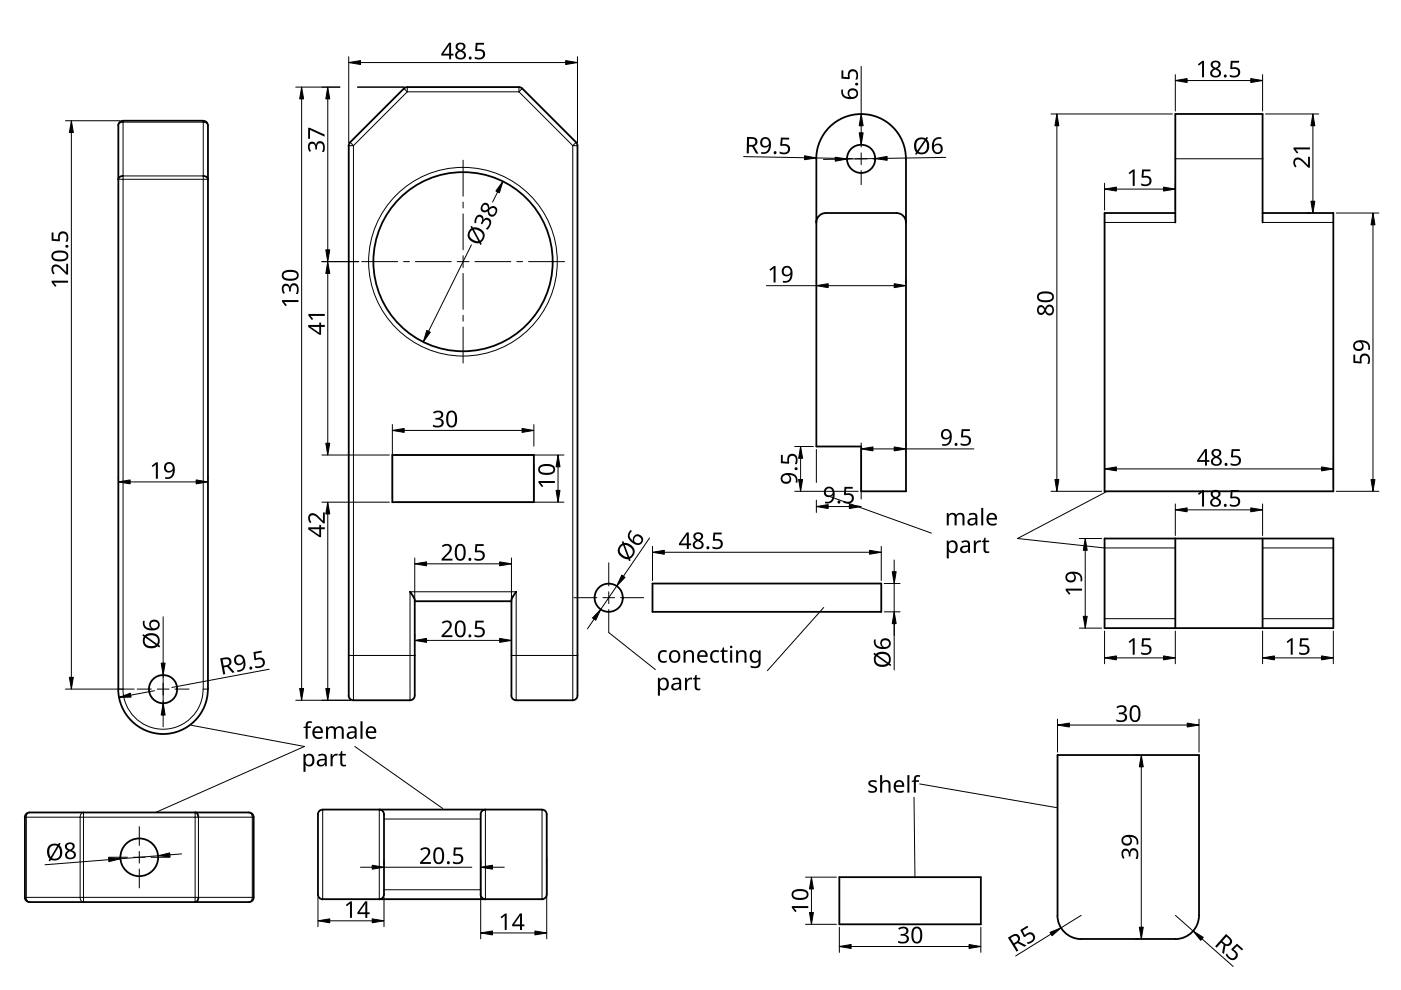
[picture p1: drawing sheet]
<svg xmlns="http://www.w3.org/2000/svg" width="297mm" height="210mm" viewBox="0 0 297 210" stroke-linecap="round" stroke-linejoin="round" font-family="sans-serif">
<g fill="none" stroke="#000" stroke-width=".21">
<path d="M85.6 18.8l.8 .7M86.4 19.5l-11.5 11.4M86.4 18.5v1M110 19.5l11.4 11.4M110 18.5v1M110 19.5h-23.6M110.7 18.8l-.7 .7M25.1 38h19M26.1 25.9a.9 .9 0 0 0-1 .7M26.1 25.6v120.5M43.1 25.9a.84 .84 0 0 1 1 .7M43.1 25.6v120.5h1"/>
<path d="M43.1 37.3h-17M43.1 25.9h-17M73.9 30.9h1M74.2 30.2l.7 .7M74.9 30.9v117.6M121.4 30.9v117.6M122.1 30.2l-.7 .7M122.4 30.9h-1M267.7 33.7h-18.5M249.2 47.2h-15M282.7 47.2h-15M249.2 116.2h-15"/>
<path d="M282.7 116.2h-15M73.9 139h14M108.4 139h14M249.2 131.2h-15M282.7 131.2h-15M26.1 146.1a8.5 8.5 0 0 0 8.5 8.5 8.5 8.5 0 0 0 8.5-8.5M26.1 146.1h-1M86.9 148.5v-23h22.5v23M5.3 173.3h48.5M6.3 172.3a.88 .88 0 0 0-.7 1l-.1 17a.95 .95 0 0 0 .8 1M17 173.3a.91 .91 0 0 1 .7-1v19M17 173.3v17"/>
<path d="M41.4 172.3v19M42.1 173.3v17M52.7 172.3a.89 .89 0 0 1 .8 1v17a.86 .86 0 0 1-.8 1M68.4 171.6v19M80.4 171.6v19M81.4 173.6h20.5M102.9 171.6v19M114.9 171.6v19M5.3 190.3h48.5M17 190.3a.92 .92 0 0 0 .7 1M101.9 188.6h-20.5"/>
<circle cx="98.2" cy="55.5" r="20"/>
</g>
<g fill="none" stroke="#000" stroke-width=".38">
<path d="M86.3 18.5l-.7 .3-11.4 11.4M110 18.5l.7 .3 11.4 11.4M110 18.5h-23.6M26.1 37.3a.93 .93 0 0 0-1 .7M43.1 25.6a.94 .94 0 0 1 1 1M43.1 37.3a.87 .87 0 0 1 1 .7M43.1 25.6h-17a1 1 0 0 0-1 1v119.5a9.5 9.5 0 0 0 9.5 9.5 9.5 9.5 0 0 0 9.5-9.5M44.1 26.6v119.5M73.9 30.9v116.6M74.2 30.2l-.3 .7M122.1 30.2l.3 .7v116.6M175.5 27.4a9.5 9.5 0 0 1 10.5-2.6 9.5 9.5 0 0 1 6.1 8.9v70.5h-9.5v-9.5h-9.5v-61a9.5 9.5 0 0 1 2.4-6.3z"/>
<path d="M175 45.2a2.01 2.01 0 0 0-1.9 2M175.1 45.2h15a1.95 1.95 0 0 1 2 2M249.2 47.2v-23h18.5v23M267.7 45.2h15v59h-48.5v-59h15M83.2 96.5h30v10h-30zM234.2 114.2h48.5v19h-48.5zM249.2 114.2v19M267.7 114.2v19M86.9 125.5h.1M86.9 125.5l1 1.7v20.3M87.9 127.5h20.5M109.4 125.5l-1 1.7v20.3"/>
<path d="M109.4 125.5h.1M138.3 123.7h48.5v6h-48.5zM73.9 147.5a1.03 1.03 0 0 0 1 1h12a.99 .99 0 0 0 1-1M108.4 147.5a1.03 1.03 0 0 0 1 1h12a.98 .98 0 0 0 1-1M5.3 173.3v17M6.3 172.3a1.04 1.04 0 0 0-1.1 1M6.3 172.3h46.5M41.4 172.3a.84 .84 0 0 1 .6 1M52.7 172.3a.98 .98 0 0 1 1.1 1M53.8 173.3v17M67.4 172.6v17M68.4 171.7a.99 .99 0 0 0-1 .9"/>
<path d="M80.4 171.7a.97 .97 0 0 1 1 .9v17.1a1.04 1.04 0 0 1-1 1M101.9 172.6v17M102.9 171.7a.99 .99 0 0 0-1 .9M114.9 171.7a.96 .96 0 0 1 1 .9v17a1.06 1.06 0 0 1-1 1.1l-46.5-.1a1.02 1.02 0 0 1-1-.9M114.9 171.6h-46.5M224.2 160.1h30v34a5 5 0 0 1-5 5h-20a5 5 0 0 1-5-5zM5.2 190.3a1.07 1.07 0 0 0 1.1 1M6.3 191.3h46.5M42 190.3a.84 .84 0 0 1-.6 1M53.8 190.3a.99 .99 0 0 1-1.1 1M101.9 189.7a1.08 1.08 0 0 0 1 1M178 186h30v10h-30z"/>
<circle cx="182.6" cy="33.7" r="2.99"/>
<circle cx="98.2" cy="55.5" r="19"/>
<circle cx="129" cy="126.7" r="2.99"/>
<circle cx="34.6" cy="146.1" r="2.99"/>
<circle cx="29.5" cy="181.8" r="4"/>
</g>
<g fill="none" stroke="#000" stroke-width=".21">
<path d="M98.2 34v7.6M180.1 33.7h-3M181.3 33.7h2.5M182.6 36.2v3M182.6 28.2v3M182.6 32.4v2.5M185.1 33.7h3M76.7 55.5h7.6M85.6 55.5h1.2M88.1 55.5h7.6M98.2 42.8v1.3M98.2 45.3v7.7"/>
<path d="M98.2 54.2v2.5M98.2 58v7.6M99.4 55.5h-2.5M108.3 55.5h-7.6M110.8 55.5h-1.2M119.7 55.5h-7.6M98.2 66.8v1.3M98.2 69.3v7.7M129.1 119.3v4.9M121.7 126.7h4.9M129.1 125.5v2.5M129.1 129.2v4.9"/>
<path d="M130.3 126.7h-2.5M136.5 126.7h-4.9M32.1 146.1h-3M33.3 146.1h2.5M34.6 148.6v3M34.6 140.6v3M34.6 144.9v2.5M37.1 146.1h3M29.5 175.3v4M23 181.8h4M29.5 184.3v4M29.5 180.5v2.5"/>
<path d="M30.8 181.8h-2.5M36 181.8h-4"/>
</g>
<g fill="none" stroke="#000" stroke-width=".21">
<path d="M62.7 18.5h9.4M73.9 12v18.3M75.8 18.5h9.9M76.4 13.3h43.5M122.4 12v18.3M182.6 14.1v10.1M249.2 15.8v7.7M265.2 17.1h-13.5M267.7 15.8v7.7M15.1 28.1v115.5M25.5 25.6h-11.6M64 21v125"/>
<path d="M69.5 21v32M106.6 38.4l-2.2 4.5M157.7 33.2l12.9 .2M173.1 33.5l7.6 .1M177.1 33.8h-2.5M182.6 26.7v1.5M185.6 33.6l-6 .1M200.5 33.4l-12.4 .2M224.1 26.7v75M234.2 38.8v5.7M248.6 24.2h-25.8M249.2 38.8v5.7"/>
<path d="M268.3 24.2h11.3M278.4 26.7v16M68.2 55.5h7.9M69.5 58v36M100 51.9l-10.3 20.6M173.1 59.3v.6M192.1 59.3v.6M246.7 40.1h-10M277.7 45.2h-.6M283.3 45.2h9M291.1 47.7v54M162.5 60.6h10.6"/>
<path d="M189.6 60.6h-14M68.2 96.5h14.4M83.2 90v15.8M83.8 96.5h35.8M85.7 91.3h25M113.2 90v4.6M113.2 98.3v7.5M118.3 99v5M168.5 94.7h4M169.7 97.2v4.5M173.1 95.3v7M182.6 95.3v10.5"/>
<path d="M182.6 93.9v.7M185.1 95.2h4.5M192.1 93.9v.7M192.1 95.2h14.4M234.2 98.2v5.3M280.2 99.4h-43.5M282.7 98.2v5.3M25.1 100.9v.6M41.6 102.2h-14M44.1 100.9v.6M69.5 109v37M82.6 106.5h-14.4"/>
<path d="M83.8 106.5h35.8M87.9 118.3v8.5M90.4 119.5h15.5M108.4 118.3v8.5M137.7 114.1l-5.5 8.1M138.3 115.8v7.3M168.5 104.2h13.5M173.1 106v2.7M175.6 107.4h4.5M184.3 117.1h-43.5M186.8 115.8v7.3M189.6 118.7v2.5"/>
<path d="M222.8 104.2h10.8M228.8 114.2h4.8M230.1 116.7v14M249.2 106.9v6.7M251.7 108.1h13.5M267.7 106.9v6.7M292.3 104.2h-9M34.6 130.8v9.8M87.9 134.5v.7M90.4 135.8h15.5M108.4 134.5v.7M126 131.3l-1.4 2"/>
<path d="M130.8 124.2l-3.4 5M189.6 123.7v18.4M190.8 129.7h-3.3M190.8 123.7h-3.3M233.6 133.2h-4.8M234.2 133.8v6.9M246.7 139.5h-10M249.2 133.8v6.9M267.7 133.8v6.9M280.2 139.5h-10M282.7 133.8v6.9M28.5 146.1h-14.6"/>
<path d="M32.7 146.4l-7.4 1.5M34.6 151.6v2.5M34.6 143.1v6M57.1 141.9l-20.7 3.9M62.7 148.5h11.6M224.2 152.5v7M251.7 153.7h-25M254.2 152.5v7M241.4 160.1h-.7M242 162.6v34M23.1 182.3l-13.6 1.1M33.5 181.4l-8 .7"/>
<path d="M38.5 181l-2.5 .2M67.4 190.3v6.2M69.9 195.2h9M78.9 183.9h-2.5M81.4 182.6v.6M81.4 190.3v6.2M81.4 183.9h18.6M101.9 181.8v17.3M104.4 183.9h2.5M113.4 197.8h-9M115.9 181.8v17.3M170.8 186h6.5"/>
<path d="M170.8 196h6.5M172 188.5v5M178 196.6v5.3M208 196.6v5.3M222.8 198l-7.5 4.7M229.2 194.1l-4.2 2.6M241.4 199.1h-.7M249.2 194.1l3.8 3.3M254.8 199.1l6.6 5.8M180.5 200.7h25"/>
</g>
<g fill="#000" stroke="#000" stroke-width=".21">
<path d="M73.9 13.3l2.5-.5v.9zM119.9 12.8l2.5 .5-2.5 .4zM249.2 17.1l2.5-.4v.8zM265.2 16.7l2.5 .4-2.5 .4zM15.1 25.6l.4 2.5h-.8zM64 18.5l.4 2.5h-.9zM69.5 18.5l.4 2.5h-.8zM170.6 33l2.5 .5-2.5 .4zM177.1 33.3l2.5 .4-2.5 .5zM182.6 24.2l.4 2.5h-.8zM182.2 28.2h.8l-.4 2.5zM185.6 33.6l2.5-.4v.8z"/>
<path d="M224.1 24.2l.4 2.5h-.8zM246.7 39.7l2.5 .4-2.5 .4zM278.4 24.2l.4 2.5h-.9zM69.5 55.5l.4 2.5h-.8zM69.1 53h.8l-.4 2.5zM106.6 38.4l-.7 2.5-.8-.4zM234.2 40.1l2.5-.4v.8zM277.9 42.7h.9l-.4 2.5zM291.1 45.2l.4 2.5h-.8zM90.5 70.1l.7 .3-1.5 2.1zM173.1 60.6l2.5-.4v.8zM189.6 60.2l2.5 .4-2.5 .4z"/>
<path d="M69.1 94h.8l-.4 2.5zM83.2 91.3l2.5-.5v.9zM110.7 90.8l2.5 .5-2.5 .4zM118.3 96.5l.4 2.5h-.8zM169.7 94.7l.5 2.5h-.9zM182.6 95.2l2.5-.4v.8zM189.6 94.8l2.5 .4-2.5 .4zM234.2 99.4l2.5-.4v.8zM280.2 99l2.5 .4-2.5 .4zM25.1 102.2l2.5-.4v.8zM41.6 101.8l2.5 .4-2.5 .4zM69.5 106.5l.4 2.5h-.8z"/>
<path d="M87.9 119.5l2.5-.4v.9zM105.9 119.1l2.5 .4-2.5 .5zM117.9 104h.8l-.4 2.5zM138.3 117.1l2.5-.4v.8zM169.3 101.7h.9l-.5 2.5zM173.1 107.4l2.5-.4v.8zM180.1 107l2.5 .4-2.5 .4zM184.3 116.7l2.5 .4-2.5 .4zM223.7 101.7h.8l-.4 2.5zM230.1 114.2l.4 2.5h-.8zM249.2 108.1l2.5-.4v.8zM265.2 107.7l2.5 .4-2.5 .4z"/>
<path d="M290.7 101.7h.8l-.4 2.5zM87.9 135.8l2.5-.4v.8zM105.9 135.4l2.5 .4-2.5 .4zM127.4 129.2l-1.1 2.3-.7-.5zM131.8 121.9l.7 .5-1.7 1.8zM189.6 129.7l.4 2.5h-.8zM189.2 121.2h.8l-.4 2.5zM229.7 130.7h.8l-.4 2.5zM234.2 139.5l2.5-.4v.8zM246.7 139.1l2.5 .4-2.5 .4zM267.7 139.5l2.5-.4v.8zM280.2 139.1l2.5 .4-2.5 .4z"/>
<path d="M14.7 143.6h.8l-.4 2.5zM25.3 147.9l2.3-.9 .2 .8zM34.6 149.1l.4 2.5h-.8zM34.2 140.6h.8l-.4 2.5zM63.5 146h.9l-.4 2.5zM69.1 146h.8l-.4 2.5zM224.2 153.7l2.5-.4v.8zM251.7 153.3l2.5 .4-2.5 .4zM242 160.1l.4 2.5h-.8zM23 181.9l2.5 .2-2.4 .6zM33.5 181.4l2.5-.6v.9zM67.4 195.2l2.5-.4v.9z"/>
<path d="M78.9 183.5l2.5 .4-2.5 .4zM78.9 194.8l2.5 .4-2.5 .5zM101.9 197.8l2.5-.4v.8zM101.9 183.9l2.5-.4v.8zM113.4 197.4l2.5 .4-2.5 .4zM172 186l.5 2.5h-.9zM171.6 193.5h.9l-.5 2.5zM222.6 197.7l2.4-1-1.9 1.7zM241.6 196.6h.8l-.4 2.5zM253 197.4l2.1 1.3-.5 .7zM178 200.7l2.5-.4v.8zM205.5 200.3l2.5 .4-2.5 .4z"/>
</g>
<g fill="#000">
<path d="M100.9 9.1h1.7v.4h-1.4v1a1.17 1.17 0 0 1 1.7 .9 1.17 1.17 0 0 1-1.6 1.2l-.6-.2v-.4a1.03 1.03 0 0 0 1.7-.5 .93 .93 0 0 0-1.4-.6l-.3-.2zM178.4 14.9h.4v1.4l1 .1v-.6a1.13 1.13 0 0 1 1.3-1.1 1.13 1.13 0 0 1 .8 1.6l-.1 .6h-.5a1.03 1.03 0 0 0 .3-1.1 1.03 1.03 0 0 0-.8-.7 .93 .93 0 0 0-.6 1.5l-.1 .2-1.7-.1zM254 13.6l.9-.7h.4v3.5h-.4v-3.1l-.7 .6zM261 12.9h1.7v.4h-1.4l-.1 1a1.17 1.17 0 0 1 1.8 1 1.17 1.17 0 0 1-1.6 1.1l-.7-.2v-.4a1.03 1.03 0 0 0 1.1 .3 1.03 1.03 0 0 0 .7-.8 .93 .93 0 0 0-1.5-.6l-.2-.2zM65.5 30.3a.85 .85 0 0 1 .9-.2 .85 .85 0 0 1 .6 .7 .93 .93 0 0 1 1-.9 .93 .93 0 0 1 .9 1.1l-.2 1.2h-.4a1.24 1.24 0 0 0-.3-1.8 .71 .71 0 0 0-.8 .9v.4h-.4a.81 .81 0 0 0 0-.9 .81 .81 0 0 0-.8-.3 1.02 1.02 0 0 0-.1 1.5l-.3 .2a1.65 1.65 0 0 1-.1-1.9zM65.3 27.1h.4l3.1 1.4v.5l-3.1-1.4v1.8h-.4zM165.6 29.2h1.7v.4h-1.4l-.1 1 .6-.1a1.13 1.13 0 0 1 1.1 1.4 1.13 1.13 0 0 1-1.6 .8l-.6-.2v-.4a1.03 1.03 0 0 0 1.8-.5 .93 .93 0 0 0-1.5-.6l-.2-.2zM239.3 36.7l.9-.8h.4v3.5h-.4v-3l-.7 .6zM242.2 35.9h1.7v.4h-1.4l-.1 1a1.17 1.17 0 0 1 1.8 1 1.17 1.17 0 0 1-1.6 1.2l-.7-.2v-.4a1.03 1.03 0 0 0 1.1 .3 1.03 1.03 0 0 0 .7-.9 .93 .93 0 0 0-1.5-.6l-.2-.1zM274.4 33.7a1.5 1.5 0 0 1 2.2 .6l.7 .7v-1.8h.4v2.4h-.3l-1.1-1.2a.98 .98 0 0 0-1.7-.2v.5l.3 .6-.3 .2a1.47 1.47 0 0 1-.2-1.8zM274.2 31.3h3.5v.4h-3l.6 .6-.3 .3-.8-1zM10.9 49.3h.4v1.4l1.1 .1-.1-.6a1.13 1.13 0 0 1 1.3-1.1 1.13 1.13 0 0 1 .9 1.5l-.2 .7h-.4a1.03 1.03 0 0 0 .3-1.1 1.03 1.03 0 0 0-.8-.7 .93 .93 0 0 0-.7 1.5l-.1 .2-1.7-.2z"/>
<path d="M10.9 59.5h3.5v.4h-3l.6 .7-.3 .2-.8-.9zM11.2 56.3a1.5 1.5 0 0 1 2.1 .7l.7 .7v-1.8h.4v2.3h-.3l-1.1-1.1a.98 .98 0 0 0-1.7-.2v.4l.3 .7-.3 .2a1.46 1.46 0 0 1-.1-1.9zM101 45.8l.5-.3 .5 .1a.85 .85 0 0 1 .5 1 .93 .93 0 0 1 1.3-.3 .93 .93 0 0 1 .3 1.3l-.8 1.1-.3-.2a1.24 1.24 0 0 0 .5-1.8 .71 .71 0 0 0-1.1 .6l-.1 .3-.4-.2a.81 .81 0 0 0 .3-.8 .81 .81 0 0 0-.5-.6 1.02 1.02 0 0 0-.7 1.3h-.4v-.2l.1-.6zM163.1 57.1l1-.7h.3v3.5h-.4v-3l-.6 .5zM60 60.4a.85 .85 0 0 1 .9-.2 .85 .85 0 0 1 .6 .7 .93 .93 0 0 1 1-.9 .93 .93 0 0 1 .8 1.1l-.2 1.2h-.4a1.24 1.24 0 0 0-.3-1.8 .71 .71 0 0 0-.7 1v.3h-.4a.81 .81 0 0 0-.1-.9 .81 .81 0 0 0-.8-.3 1.02 1.02 0 0 0 0 1.5l-.3 .2a1.65 1.65 0 0 1-.1-1.9zM59.8 63.6h3.5v.4h-3.1l.6 .7-.3 .2-.7-.9zM65.4 66.6h3.5v.4h-3.1l.6 .6-.3 .3-.7-1zM286.9 75.2h.4v1.4l1 .1a1.17 1.17 0 0 1 1-1.8 1.17 1.17 0 0 1 1.2 1.6l-.2 .7h-.4a1.03 1.03 0 0 0-.5-1.8 .93 .93 0 0 0-.7 1.5l-.1 .2-1.7-.2zM91.8 87.4a1.25 1.25 0 0 1 1.2-.4 1.25 1.25 0 0 1 1 .9 .85 .85 0 0 1-.7 .9 .93 .93 0 0 1 .8 1 .93 .93 0 0 1-1 .8l-1.3-.2v-.4a1.24 1.24 0 0 0 1.8-.3 .71 .71 0 0 0-.9-.7h-.4v-.4a.81 .81 0 0 0 .9-.1 .81 .81 0 0 0 .3-.8 1.02 1.02 0 0 0-1.5 0zM165.6 96.5h.4v1.3l1 .1a1.17 1.17 0 0 1 .9-1.7 1.17 1.17 0 0 1 1.2 1.6l-.2 .6h-.4a1.03 1.03 0 0 0-.5-1.8 .93 .93 0 0 0-.7 1.5l-.1 .2-1.6-.1zM203.9 91h1.7v.4h-1.4v1a1.17 1.17 0 0 1 1.7 1 1.17 1.17 0 0 1-1.6 1.1l-.6-.2v-.4a1.03 1.03 0 0 0 1.7-.5 .93 .93 0 0 0-1.4-.6l-.2-.2zM261.1 95.2h1.8v.4h-1.4l-.1 1h.5a1.13 1.13 0 0 1 1.2 1.3 1.13 1.13 0 0 1-1.6 .9l-.6-.2v-.4a1.03 1.03 0 0 0 1.1 .3 1.03 1.03 0 0 0 .7-.8 .93 .93 0 0 0-1.5-.7l-.2-.1z"/>
<path d="M32.2 98.7l.9-.7h.4v3.5h-.5l.1-3-.7 .5zM65.6 109.1a1.5 1.5 0 0 1 2.1 .6l.8 .7v-1.7h.4v2.3h-.4l-1.1-1.1a.98 .98 0 0 0-1.7-.3v.5l.3 .6-.3 .2a1.47 1.47 0 0 1-.1-1.8zM93.7 115.7a1.16 1.16 0 0 1 1.3-.4 1.16 1.16 0 0 1 .8 1.2l-.3 .6-1.3 1.4h1.7v.4h-2.3v-.4l1.1-1.1a.98 .98 0 0 0 .3-1.7h-.5l-.6 .3zM100.8 115.4h1.8v.4h-1.4l-.1 1a1.17 1.17 0 0 1 1.7 .9 1.17 1.17 0 0 1-1.6 1.2l-.6-.2v-.4a1.03 1.03 0 0 0 1 .3 1.03 1.03 0 0 0 .8-.8 .93 .93 0 0 0-1.5-.7l-.2-.1zM114.2 102h3.4v.4h-3l.6 .7-.3 .2-.7-1zM151.3 112.9h1.7v.4h-1.4l-.1 1a1.17 1.17 0 0 1 1.8 1 1.17 1.17 0 0 1-1.6 1.1l-.6-.1v-.4a1.03 1.03 0 0 0 1.7-.6 .93 .93 0 0 0-1.5-.6l-.2-.1zM179.1 103.2h1.7v.4h-1.4l-.1 1a1.17 1.17 0 0 1 1.8 1 1.17 1.17 0 0 1-1.6 1.1l-.7-.1v-.4a1.03 1.03 0 0 0 1.8-.6 .93 .93 0 0 0-1.5-.6l-.2-.1zM200.7 108.8h.4v.3a.99 .99 0 0 1 1.7 .1 .93 .93 0 0 1 1-.4 .93 .93 0 0 1 .7 .9v1.7h-.4v-1.7a.64 .64 0 0 0-.8-.6 .64 .64 0 0 0-.5 .8v1.5h-.4v-1.7a.66 .66 0 0 0-.8-.6 .66 .66 0 0 0-.4 .9v1.4h-.5zM206.5 114.6h.3l.1 .5 .5-.5h.6l-.1 .4h-.4a.84 .84 0 0 0-.6 .8v1.4h-.4zM208.7 114h.3v.6h.7v.3h-.7v1.6l.2 .4h.5v.3a.8 .8 0 0 1-1.2-.7v-1.6h-.3v-.2l.3-.1zM254 104.7l.9-.8h.4v3.5h-.4v-3l-.7 .5zM261 103.9h1.7v.4h-1.4l-.1 1a1.17 1.17 0 0 1 1.8 1 1.17 1.17 0 0 1-1.6 1.1l-.7-.1v-.4a1.03 1.03 0 0 0 1.1 .2 1.03 1.03 0 0 0 .7-.8 .93 .93 0 0 0-1.5-.6l-.2-.1z"/>
<path d="M53.7 138.3l1.8-.4v.4l-1.3 .3 .1 1 .5-.2a1.13 1.13 0 0 1 1.4 1.1 1.13 1.13 0 0 1-1.4 1.1h-.6l-.1-.4a1.03 1.03 0 0 0 1.6-.9 .93 .93 0 0 0-1.5-.3l-.3-.1zM93.7 132a1.16 1.16 0 0 1 1.3-.5 1.16 1.16 0 0 1 .8 1.2l-.3 .7-1.3 1.3h1.7v.4h-2.3v-.4l1.1-1.1a.98 .98 0 0 0 .3-1.6l-.5-.1-.6 .3zM100.8 131.6h1.8v.4h-1.4l-.1 1a1.17 1.17 0 0 1 1.7 1 1.17 1.17 0 0 1-1.6 1.1l-.6-.2v-.4a1.03 1.03 0 0 0 1 .3 1.03 1.03 0 0 0 .8-.8 .93 .93 0 0 0-1.5-.6l-.2-.2zM225.9 124.8h3.5v.4h-3l.6 .7-.3 .2-.8-.9zM239.3 136.1l.9-.8h.4v3.5h-.4v-3l-.7 .5zM242.2 135.3h1.7v.4h-1.4l-.1 1a1.17 1.17 0 0 1 1.8 1 1.17 1.17 0 0 1-1.6 1.2l-.7-.2v-.4a1.03 1.03 0 0 0 1.1 .2 1.03 1.03 0 0 0 .7-.8 .93 .93 0 0 0-1.5-.6l-.2-.1zM272.8 136.1l.9-.8h.4v3.5h-.4v-3l-.7 .5zM275.7 135.3h1.7v.4h-1.4l-.1 1a1.17 1.17 0 0 1 1.8 1 1.17 1.17 0 0 1-1.6 1.2l-.7-.2v-.4a1.03 1.03 0 0 0 1.8-.6 .93 .93 0 0 0-1.5-.6l-.2-.1zM65 153.1l.5-.2h.4l.3 .1-.2 .3a.55 .55 0 0 0-.6 .1 .55 .55 0 0 0-.2 .6h.7v.4h-.7v2.2h-.4v-2.2h-.5v-.2l.5-.2zM70.1 159.9h.3l.1 .4 .5-.4 .6-.1v.4h-.5a.84 .84 0 0 0-.6 .9v1.4h-.4zM69.1 154h.4v.4a.99 .99 0 0 1 1.7 0 .93 .93 0 0 1 1-.4 .93 .93 0 0 1 .7 .9v1.7h-.4v-1.7a.64 .64 0 0 0-.8-.6 .64 .64 0 0 0-.5 .9v1.4h-.4v-1.7a.66 .66 0 0 0-.8-.6 .66 .66 0 0 0-.4 1v1.3h-.5zM139.8 138.2l.5-.3 .6-.1 .5 .2-.1 .3a.97 .97 0 0 0-1.4 .7 .97 .97 0 0 0 .9 1.2l.6-.2v.4l-.7 .1a1.4 1.4 0 0 1-1.2-.9 1.4 1.4 0 0 1 .3-1.4z"/>
<path d="M145.2 143.7h.4l.1 .5 .4-.5h.7l-.1 .4h-.5a.84 .84 0 0 0-.5 .8v1.4h-.5zM144.9 137.9h.4v.3a1 1 0 0 1 1.1-.3 1 1 0 0 1 .7 .9v1.7h-.4v-1.7a.7 .7 0 0 0-.8-.6 .7 .7 0 0 0-.5 .9v1.4h-.5zM147.5 143.1h.2v.6h.8v.3h-.8v1.6l.2 .4h.6v.3a.8 .8 0 0 1-1.2-.7v-1.6h-.4v-.2l.4-.1zM150.9 138.2l.5-.3 .6-.1 .5 .2-.2 .3a.97 .97 0 0 0-1.3 .7 .97 .97 0 0 0 .9 1.2l.5-.2v.4l-.6 .1a1.4 1.4 0 0 1-1.2-.9 1.4 1.4 0 0 1 .3-1.4zM153.3 137.3h.2v.6h.8v.3h-.8v1.5l.2 .5 .6-.1v.4a.8 .8 0 0 1-1.2-.8v-1.5h-.4v-.2l.4-.2zM156.1 137.9h.3l.1 .3a1 1 0 0 1 1.1-.3 1 1 0 0 1 .7 .9v1.7h-.4v-1.7a.7 .7 0 0 0-.9-.6 .7 .7 0 0 0-.5 .9v1.4h-.4zM236.7 149.9a1.25 1.25 0 0 1 1.2-.4 1.25 1.25 0 0 1 1 .9 .85 .85 0 0 1-.8 .8 .93 .93 0 0 1 .9 1.1 .93 .93 0 0 1-1.1 .8l-1.2-.2v-.4a1.24 1.24 0 0 0 1.8-.3 .71 .71 0 0 0-1-.8h-.3v-.3a.81 .81 0 0 0 .9-.1 .81 .81 0 0 0 .3-.8 1.02 1.02 0 0 0-1.5 0zM72.3 159.2h.3v.7h.7v.3h-.7v1.5l.2 .4h.5v.3a.8 .8 0 0 1-1.2-.7v-1.5h-.3v-.2l.3-.2zM184.2 165.7a1.54 1.54 0 0 1 1.7-.1l-.1 .3-.7-.2-.6 .2 .1 .3 .6 .4a.94 .94 0 0 1 .8 .7 1.2 1.2 0 0 1-1.9 .6v-.4l.4 .2a.63 .63 0 0 0 1-.4l-.6-.4a.78 .78 0 0 1-.7-1.2zM186.6 164.3h.4v1.5a1 1 0 0 1 1.1-.4 1 1 0 0 1 .7 .9v1.8h-.4v-1.7a.7 .7 0 0 0-.9-.6 .7 .7 0 0 0-.5 .9v1.4h-.4zM194 164.6l.4-.3h.5l.2 .1-.1 .3a.55 .55 0 0 0-.7 .1 .55 .55 0 0 0-.1 .6h.6v.4h-.6v2.3h-.4v-2.3h-.5v-.2l.5-.2zM238 180.2a.85 .85 0 0 1 .9-.2 .85 .85 0 0 1 .6 .7 .93 .93 0 0 1 1-.9 .93 .93 0 0 1 .8 1.1l-.1 1.2h-.4a1.24 1.24 0 0 0-.3-1.8 .71 .71 0 0 0-.8 .9v.4h-.4a.81 .81 0 0 0 0-.9 .81 .81 0 0 0-.9-.3 1.02 1.02 0 0 0 0 1.5l-.3 .2a1.65 1.65 0 0 1-.1-1.9z"/>
<path d="M73.3 191.9l1-.8h.3v3.5h-.4v-3l-.7 .5zM89.1 180a1.16 1.16 0 0 1 1.3-.4 1.16 1.16 0 0 1 .8 1.2l-.3 .6-1.3 1.4h1.8v.4h-2.3v-.4l1.1-1.1a.98 .98 0 0 0 .2-1.7h-.4l-.7 .3zM96.2 179.7h1.8v.4h-1.4l-.1 1a1.17 1.17 0 0 1 1.7 1 1.17 1.17 0 0 1-1.5 1.1l-.7-.2v-.4a1.03 1.03 0 0 0 1.8-.5 .93 .93 0 0 0-1.5-.6l-.2-.2zM106.1 194.4l1-.7h.3v3.5h-.4v-3.1l-.6 .6zM167.9 192.1h3.5v.4h-3.1l.6 .7-.3 .2-.7-.9zM190.4 196.8a1.25 1.25 0 0 1 1.3-.4 1.25 1.25 0 0 1 .9 .9 .85 .85 0 0 1-.7 .9 .93 .93 0 0 1 .8 1 .93 .93 0 0 1-1 .8l-1.3-.1v-.4a1.24 1.24 0 0 0 1.8-.3 .71 .71 0 0 0-.9-.8h-.4v-.4a.81 .81 0 0 0 .9 0 .81 .81 0 0 0 .3-.9 1.02 1.02 0 0 0-1.4 0zM216.3 197.2l1.5-.9 .2 .3-1.2 .7 .5 .9a1.17 1.17 0 0 1 2-.1 1.17 1.17 0 0 1-.8 1.9l-.6 .1-.2-.3a1.03 1.03 0 0 0 1.2-1.4 .93 .93 0 0 0-1.6 .3h-.2zM260.2 202.1a1.03 1.03 0 0 0 1.6 .8 .93 .93 0 0 0-.7-1.4v-.3l1.2-1.1 1.3 1.1-.3 .3-1-.9-.8 .7a1.17 1.17 0 0 1 .7 1.9 1.17 1.17 0 0 1-2-.2l-.3-.6z"/>
<path d="M95.2 9.1h.4v2.3h.6v.4h-.6v.8h-.4v-.8h-1.6v-.4zM95.2 9.5l-1.2 1.9h1.2z"/>
<path d="M96.8 9.4l.8-.4a.87 .87 0 0 1 1.1 .7 .87 .87 0 0 1-.7 1 1 1 0 0 1 .7 1.3 1 1 0 0 1-1.3 .6 .94 .94 0 0 1-.9-.8 .94 .94 0 0 1 .7-1.1 .92 .92 0 0 1-.4-1.3zM96.9 11.7a.7 .7 0 0 0 1.4 0 .7 .7 0 0 0-1.4 0zM97.1 10a.58 .58 0 0 0 1.1 0 .58 .58 0 0 0-1.1 0z"/>
<path d="M256.8 13.2a1.03 1.03 0 0 1 1.3-.4 1.03 1.03 0 0 1 .6 1.2l-.6 .5a1 1 0 0 1 .7 1.3 1 1 0 0 1-1.3 .6 .94 .94 0 0 1-.9-.8 .94 .94 0 0 1 .7-1l-.2-.1a.88 .88 0 0 1-.3-1.3zM257 15.5a.7 .7 0 0 0 1.4 0 .7 .7 0 0 0-1.4 0zM257.2 13.8a.58 .58 0 0 0 1.1 0 .58 .58 0 0 0-1.1 0z"/>
<path d="M158.4 29l.9 .1a1 1 0 0 1 1.3 .7 1 1 0 0 1-.7 1.2l.9 1.6h-.5l-.8-1.5h-.7v1.4h-.5zM158.8 29.4v1.3h.5a.67 .67 0 0 0 .8-.6 .67 .67 0 0 0-.8-.7z"/>
<path d="M161.5 29.4a1.28 1.28 0 0 1 1.5 0 1.28 1.28 0 0 1 .4 1.5 1.58 1.58 0 0 1-2 1.7v-.4a1.16 1.16 0 0 0 1.2-.2 1.16 1.16 0 0 0 .4-1.1 1.08 1.08 0 0 1-1.6 .1 1.08 1.08 0 0 1 .1-1.6zM161.5 30.2a.8 .8 0 0 0 1.6 0 .8 .8 0 0 0-1.6 0z"/>
<path d="M178.4 19h.4a1.18 1.18 0 0 0 1.3 1.6 1.08 1.08 0 0 1-.1-1.6 1.08 1.08 0 0 1 1.6 0 1.28 1.28 0 0 1 .1 1.6 1.28 1.28 0 0 1-1.5 .4 1.58 1.58 0 0 1-1.8-2zM180.1 19.8a.76 .76 0 0 0 1.5 0 .76 .76 0 0 0-1.5 0z"/>
<path d="M194.3 29.5l.4-.2a1.92 1.92 0 0 1 1.6 0l.2-.3 .3 .2-.3 .4 .4 .5 .1 .8a1.63 1.63 0 0 1-.7 1.6 1.63 1.63 0 0 1-1.8 0l-.2 .3-.3-.1 .2-.4a2.26 2.26 0 0 1 .1-2.8zM196.3 29.9l-1.5 2.3a1.18 1.18 0 0 0 1.3 0 1.18 1.18 0 0 0 .4-1.3zM194.6 29.8a2 2 0 0 0-.1 2.1l1.5-2.2-.8-.2z"/>
<path d="M198.1 29.5l.5-.3 .5-.1h.5v.4a1.18 1.18 0 0 0-1.6 1.4 1.08 1.08 0 0 1 1.6-.2 1.08 1.08 0 0 1 0 1.6 1.22 1.22 0 0 1-1.5 .2 1.22 1.22 0 0 1-.5-1.3l.1-.9zM198 31.5a.76 .76 0 0 0 1.5 0 .76 .76 0 0 0-1.5 0z"/>
<path d="M11.2 53.6l.6-.4 .9-.1a1.36 1.36 0 0 1 1.8 1.3 1.57 1.57 0 0 1-2 1 1.2 1.2 0 0 1-1.3-.4 1.2 1.2 0 0 1-.1-1.3zM11.5 53.8a.75 .75 0 0 0-.1 1 .75 .75 0 0 0 .9 .2h1a.69 .69 0 0 0 .8-.7 .69 .69 0 0 0-.8-.7h-1.2z"/>
<path d="M60 57.7l.6-.4 .9-.1a1.36 1.36 0 0 1 1.8 1.3 1.57 1.57 0 0 1-2 1 1.19 1.19 0 0 1-1.3-.4 1.19 1.19 0 0 1 0-1.4zM60.3 57.9a.75 .75 0 0 0 0 1 .75 .75 0 0 0 .9 .2h1a.69 .69 0 0 0 .8-.7 .69 .69 0 0 0-.8-.7h-1.3z"/>
<path d="M99.7 48.1l.4-.2 .2 .4 .6-.1 .8 .2a1.63 1.63 0 0 1 1.1 1.4 1.63 1.63 0 0 1-.8 1.6l.2 .3-.4 .2-.2-.4a1.84 1.84 0 0 1-2-.6 1.84 1.84 0 0 1-.1-2l.4-.5zM100.5 48.6l1.3 2.4a1.23 1.23 0 0 0 .5-1.3 1.23 1.23 0 0 0-1.1-1zM99.9 49a1.23 1.23 0 0 0-.3 1.3 1.23 1.23 0 0 0 1.1 .7l.7 .1-1.3-2.3z"/>
<path d="M102.3 43.3a.84 .84 0 0 1 1-.2 .84 .84 0 0 1 .4 .9 1 1 0 0 1 1.5 0 1 1 0 0 1-.1 1.4 .94 .94 0 0 1-1.1 .5 .94 .94 0 0 1-.6-1.1 .91 .91 0 0 1-1.3 0 .91 .91 0 0 1 .1-1.4zM103.7 44.9a.7 .7 0 0 0 1.4 0 .7 .7 0 0 0-1.4 0zM102.3 44a.6 .6 0 0 0 1.2 0 .6 .6 0 0 0-1.2 0z"/>
<path d="M166 56.7a1.28 1.28 0 0 1 1.6-.1 1.28 1.28 0 0 1 .4 1.5 1.58 1.58 0 0 1-2 1.8v-.4a1.16 1.16 0 0 0 1.2-.2 1.16 1.16 0 0 0 .4-1.1 1.08 1.08 0 0 1-1.6 .1 1.08 1.08 0 0 1 0-1.6zM166.1 57.5a.76 .76 0 0 0 1.5 0 .76 .76 0 0 0-1.5 0z"/>
<path d="M65.4 68.9h2.3v-.5h.4v.5h.8v.4h-.8v1.7h-.4l-2.3-1.7zM65.8 69.3l1.9 1.3v-1.3z"/>
<path d="M220.2 64.9a.88 .88 0 0 1 1.4 .5 1 1 0 0 1 1.2-.8 1 1 0 0 1 .6 1.4 .94 .94 0 0 1-.8 .9 .94 .94 0 0 1-1-.7 .91 .91 0 0 1-1.2 .5 .91 .91 0 0 1-.5-1.2zM221.8 65.8a.7 .7 0 0 0 1.4 0 .7 .7 0 0 0-1.4 0zM220.2 65.7a.6 .6 0 0 0 1.2 0 .6 .6 0 0 0-1.2 0z"/>
<path d="M220.1 62.2l.6-.3 1-.1a1.36 1.36 0 0 1 1.7 1.3 1.57 1.57 0 0 1-2 1 1.19 1.19 0 0 1-1.3-.4 1.19 1.19 0 0 1 0-1.5zM220.4 62.5a.75 .75 0 0 0 0 .9 .75 .75 0 0 0 .9 .3l1-.1a.69 .69 0 0 0 .8-.7 .69 .69 0 0 0-.8-.6h-1.3z"/>
<path d="M287.2 72.6a2.22 2.22 0 0 1 3.2 .6v1h-.3a1.16 1.16 0 0 0-.2-1.2 1.16 1.16 0 0 0-1.2-.4 1.08 1.08 0 0 1 .1 1.6 1.08 1.08 0 0 1-1.6-.1 1.16 1.16 0 0 1 0-1.5zM287.3 73.3a.76 .76 0 0 0 1.5 0 .76 .76 0 0 0-1.5 0z"/>
<path d="M35.1 98.3a1.22 1.22 0 0 1 1.4-.1 1.22 1.22 0 0 1 .6 1.3 1.64 1.64 0 0 1-2.1 2v-.4a1.16 1.16 0 0 0 1.2-.2 1.16 1.16 0 0 0 .4-1.1 1.08 1.08 0 0 1-1.6 .1 1.08 1.08 0 0 1 .1-1.6zM35.1 99.1a.8 .8 0 0 0 1.6 0 .8 .8 0 0 0-1.6 0z"/>
<path d="M95 87.3a1.16 1.16 0 0 1 1.4-.1 1.16 1.16 0 0 1 .5 1.2 1.69 1.69 0 0 1-1 2.2 1.27 1.27 0 0 1-1.3-1.5l.1-1.2zM95.3 87.6a2.56 2.56 0 0 0 .1 2.6 .78 .78 0 0 0 .9-.2 .78 .78 0 0 0 .2-.8 1.35 1.35 0 0 0-.7-1.8z"/>
<path d="M114.4 98.8a2.63 2.63 0 0 1 3.2 .2 1.22 1.22 0 0 1-.2 1.3 1.22 1.22 0 0 1-1.3 .4 1.53 1.53 0 0 1-2-1zM114.7 99.1a.75 .75 0 0 0-.1 .9 .75 .75 0 0 0 .9 .2h1a.69 .69 0 0 0 .8-.7 .69 .69 0 0 0-.8-.6h-1.2z"/>
<path d="M199.8 91.3a1.28 1.28 0 0 1 1.6-.1 1.28 1.28 0 0 1 .4 1.5 1.58 1.58 0 0 1-2 1.8v-.4a1.16 1.16 0 0 0 1.2-.2 1.16 1.16 0 0 0 .3-1.1 1.08 1.08 0 0 1-1.6 .1 1.08 1.08 0 0 1 .1-1.6zM199.9 92.1a.76 .76 0 0 0 1.5 0 .76 .76 0 0 0-1.5 0z"/>
<path d="M255.5 95.2h.4v2.3h.5v.4h-.5v.8h-.4v-.8h-1.7v-.3zM255.5 95.7l-1.3 1.8h1.3z"/>
<path d="M257 95.5a1.04 1.04 0 0 1 1.3-.3 1.04 1.04 0 0 1 .5 1.2l-.5 .5a1 1 0 0 1 .7 1.3 1 1 0 0 1-1.4 .6 .94 .94 0 0 1-.9-.9 .94 .94 0 0 1 .8-1l-.2-.1a.88 .88 0 0 1-.3-1.3zM257.2 97.8a.69 .69 0 0 0 1.3 0 .69 .69 0 0 0-1.3 0zM257.3 96.1a.6 .6 0 0 0 1.2 0 .6 .6 0 0 0-1.2 0z"/>
<path d="M65.4 111.8h2.3v-.5h.4v.5h.8v.4h-.8v1.7h-.4l-2.3-1.7zM65.8 112.2l1.9 1.3v-1.3z"/>
<path d="M96.9 115.6a1.16 1.16 0 0 1 1.3-.1 1.16 1.16 0 0 1 .5 1.2v.4a1.36 1.36 0 0 1-1.3 1.8 1.57 1.57 0 0 1-1-2l.2-.9zM97.1 115.9l-.2 .6v1.3a.69 .69 0 0 0 .7 .7 .69 .69 0 0 0 .7-.8 1.91 1.91 0 0 0-.5-2z"/>
<path d="M131.8 114.9l.4-.2 .1 .4h.3a1.84 1.84 0 0 1 1.7 2.7l-.7 .7 .1 .3-.3 .2-.2-.4a1.84 1.84 0 0 1-1.9-.9 1.84 1.84 0 0 1 .1-2.1l.6-.4zM132.5 115.5l.9 2.6a1.23 1.23 0 0 0 .8-1.3 1.23 1.23 0 0 0-1-1.1zM131.7 115.9l-.2 .4a1.15 1.15 0 0 0 .6 1.5l1 .3-1-2.5z"/>
<path d="M133.6 112.4l.4 .2a1.18 1.18 0 0 0 .2 2 1.08 1.08 0 0 1 .9-1.3 1.08 1.08 0 0 1 1.3 .9 1.28 1.28 0 0 1-.9 1.3 1.28 1.28 0 0 1-1.5-.5 1.57 1.57 0 0 1-.4-2.6zM134.5 114.4a.76 .76 0 0 0 1.5 0 .76 .76 0 0 0-1.5 0z"/>
<path d="M145.6 112.9h.4v2.3h.5v.4h-.5v.8h-.4v-.8h-1.6v-.4zM145.6 113.4l-1.2 1.8h1.2z"/>
<path d="M147.2 113.2l.8-.3a.87 .87 0 0 1 1.1 .6 .87 .87 0 0 1-.7 1.1 1 1 0 0 1 .7 1.2 1 1 0 0 1-1.3 .6 .94 .94 0 0 1-.9-.8 .94 .94 0 0 1 .7-1l-.1-.1a.88 .88 0 0 1-.3-1.3zM147.3 115.5a.7 .7 0 0 0 1.4 0 .7 .7 0 0 0-1.4 0zM147.5 113.8a.58 .58 0 0 0 1.1 0 .58 .58 0 0 0-1.1 0z"/>
<path d="M165.8 100.7l.1-.1a2.21 2.21 0 0 1 3.1 .7l.1 1h-.4a1.16 1.16 0 0 0-.2-1.2 1.16 1.16 0 0 0-1.2-.4 1.08 1.08 0 0 1 .1 1.7 1.08 1.08 0 0 1-1.6-.1 1.16 1.16 0 0 1 0-1.6zM165.9 101.4a.76 .76 0 0 0 1.5 0 .76 .76 0 0 0-1.5 0z"/>
<path d="M175 103.5a1.28 1.28 0 0 1 1.5 0 1.28 1.28 0 0 1 .5 1.5 1.58 1.58 0 0 1-2.1 1.7v-.4a1.16 1.16 0 0 0 1.2-.1 1.16 1.16 0 0 0 .4-1.2 1.08 1.08 0 0 1-1.6 .1 1.08 1.08 0 0 1 .1-1.6zM175 104.3a.8 .8 0 0 0 1.6 0 .8 .8 0 0 0-1.6 0z"/>
<path d="M200.7 114.6h.4v.4a1.09 1.09 0 0 1 1.4-.3 1.09 1.09 0 0 1 .6 1.2 1.12 1.12 0 0 1-.4 1.1 1.12 1.12 0 0 1-1.2 .2l-.4-.3 .1 1.5h-.5zM201.3 115.1l-.1 .5a.9 .9 0 0 0 .9 1.3 1.1 1.1 0 0 0 .5-1 1.1 1.1 0 0 0-.7-1z"/>
<path d="M203.8 114.8a1.07 1.07 0 0 1 1.2-.3 1.07 1.07 0 0 1 .7 .9v1.8h-.3l-.1-.3a.85 .85 0 0 1-1.4 .3 .85 .85 0 0 1 .1-1.4l1.2-.2a.61 .61 0 0 0-.2-.6 .61 .61 0 0 0-.7 0l-.3 .1zM204.1 116.2l-.1 .1a.43 .43 0 0 0 0 .4 .43 .43 0 0 0 .5 .2 .75 .75 0 0 0 .7-1z"/>
<path d="M205.4 109a1.07 1.07 0 0 1 1.1-.3 1.07 1.07 0 0 1 .7 .9v1.8h-.3l-.1-.4a.85 .85 0 0 1-1.3 .3 .85 .85 0 0 1 .1-1.3l1.2-.2a.61 .61 0 0 0-.2-.7 .61 .61 0 0 0-.7 0l-.4 .2zM205.7 110.3l-.1 .1a.43 .43 0 0 0 0 .5 .43 .43 0 0 0 .4 .2 .75 .75 0 0 0 .8-1z"/>
<path d="M209.5 109.1a1.13 1.13 0 0 1 1.4-.2 1.13 1.13 0 0 1 .5 1.3h-1.8a1 1 0 0 0 .6 .9 1 1 0 0 0 1.1-.2v.4l-.9 .1a1.39 1.39 0 0 1-1.2-.8 1.39 1.39 0 0 1 .3-1.5zM209.8 109.3l-.2 .5h1.3a.65 .65 0 0 0-.3-.7 .65 .65 0 0 0-.8 .2z"/>
<path d="M256.8 104.2l.9-.3a.87 .87 0 0 1 1.1 .6 .87 .87 0 0 1-.7 1.1 1 1 0 0 1 .7 1.2 1 1 0 0 1-1.3 .6 .94 .94 0 0 1-.9-.8 .94 .94 0 0 1 .7-1l-.2-.1a.88 .88 0 0 1-.3-1.3zM257 106.5a.7 .7 0 0 0 1.4 0 .7 .7 0 0 0-1.4 0zM257.2 104.8a.58 .58 0 0 0 1.1 0 .58 .58 0 0 0-1.1 0z"/>
<path d="M30.4 134.4l.3 .3a1.81 1.81 0 0 1 2.3-.3 1.81 1.81 0 0 1 .7 2.2l-.1 .1 .4 .3-.2 .3-.4-.3a1.84 1.84 0 0 1-2 .4 1.84 1.84 0 0 1-1.1-1.8l.2-.6-.3-.3zM31.1 134.9l2.2 1.6a1.24 1.24 0 0 0-.1-1.4 1.24 1.24 0 0 0-1.4-.4zM30.8 135.2a1.23 1.23 0 0 0 .1 1.5 1.23 1.23 0 0 0 1.5 .3l.6-.2z"/>
<path d="M30.3 131.6h.4a1.18 1.18 0 0 0 1.3 1.6 1.08 1.08 0 0 1-.1-1.6 1.08 1.08 0 0 1 1.6 .1 1.22 1.22 0 0 1 .2 1.4 1.22 1.22 0 0 1-1.4 .6 1.63 1.63 0 0 1-2-2.1zM32 132.5a.76 .76 0 0 0 1.5 0 .76 .76 0 0 0-1.5 0z"/>
<path d="M96.9 131.8a1.16 1.16 0 0 1 1.3-.1 1.16 1.16 0 0 1 .5 1.2v.4a1.36 1.36 0 0 1-1.3 1.8 1.57 1.57 0 0 1-1-2l.2-.9zM97.1 132.1l-.2 .6v1.3a.69 .69 0 0 0 .7 .8 .69 .69 0 0 0 .7-.8 1.91 1.91 0 0 0-.5-2.1z"/>
<path d="M142.2 138.2a1.23 1.23 0 0 1 1.4-.3 1.23 1.23 0 0 1 .7 1.3 1.24 1.24 0 0 1-1.4 1.3 1.24 1.24 0 0 1-1-1.6zM142.6 138.3l-.3 .9a.79 .79 0 0 0 .7 1 .79 .79 0 0 0 .8-1 .8 .8 0 0 0-.3-.9 .8 .8 0 0 0-.9 0z"/>
<path d="M185.4 138.4l.3 .2 .6-.3 .8-.1a1.63 1.63 0 0 1 1.6 .7 1.63 1.63 0 0 1-.1 1.8l.4 .2-.2 .3-.4-.2a1.84 1.84 0 0 1-2 .3 1.84 1.84 0 0 1-1.1-1.8l.2-.6-.3-.2zM186.1 138.9l2.2 1.6a1.24 1.24 0 0 0-.1-1.5 1.24 1.24 0 0 0-1.4-.3zM185.8 139.2a1.17 1.17 0 0 0 0 1.3 1.17 1.17 0 0 0 1.3 .4l.9-.2z"/>
<path d="M185.3 135.6h.4a1.18 1.18 0 0 0 1.3 1.6 1.08 1.08 0 0 1-.1-1.6 1.08 1.08 0 0 1 1.6 0 1.28 1.28 0 0 1 .1 1.6 1.28 1.28 0 0 1-1.5 .4 1.58 1.58 0 0 1-1.8-2zM187 136.5a.76 .76 0 0 0 1.5 0 .76 .76 0 0 0-1.5 0z"/>
<path d="M226.2 121.6l.6-.3 .6-.1a1.64 1.64 0 0 1 2 2h-.3a1.16 1.16 0 0 0-.2-1.2 1.16 1.16 0 0 0-1.2-.3 1.08 1.08 0 0 1 .1 1.6 1.08 1.08 0 0 1-1.6-.1 1.16 1.16 0 0 1 0-1.6zM226.2 122.4a.8 .8 0 0 0 1.6 0 .8 .8 0 0 0-1.6 0z"/>
<path d="M46.7 139.6l.9-.2a1 1 0 0 1 1.4 .5 1 1 0 0 1-.5 1.3l1.3 1.4h-.5l-1.1-1.2-.7 .1 .3 1.4-.5 .1zM47.2 139.9l.2 1.2h.5a.67 .67 0 0 0 .7-.8 .67 .67 0 0 0-.9-.5z"/>
<path d="M49.9 139.1a1.29 1.29 0 0 1 1.5-.1 1.29 1.29 0 0 1 .6 1.4 1.58 1.58 0 0 1-1.7 2v-.3a1.16 1.16 0 0 0 1.1-.4 1.16 1.16 0 0 0 .2-1.2 1.08 1.08 0 0 1-1.6 .4 1.08 1.08 0 0 1-.2-1.6zM50 139.9a.76 .76 0 0 0 1.5 0 .76 .76 0 0 0-1.5 0z"/>
<path d="M66.5 154.3a1.13 1.13 0 0 1 1.4-.2 1.13 1.13 0 0 1 .6 1.3h-1.8a1 1 0 0 0 .6 .9 1 1 0 0 0 1-.2v.4a1.42 1.42 0 0 1-1.8-.3 1.42 1.42 0 0 1 0-1.9zM66.9 154.5l-.2 .6h1.3a.65 .65 0 0 0-.3-.7 .65 .65 0 0 0-.8 .1z"/>
<path d="M73.8 154.2a1.07 1.07 0 0 1 1.1-.3 1.07 1.07 0 0 1 .7 1v1.7h-.3l-.1-.3a.85 .85 0 0 1-1.3 .3 .85 .85 0 0 1 .1-1.4l1.2-.1a.61 .61 0 0 0-.2-.7 .61 .61 0 0 0-.7 0l-.4 .1zM74.1 155.6a.54 .54 0 0 0 .1 .7 .54 .54 0 0 0 .8-.2l.2-.7z"/>
<path d="M77.9 154.3a1.13 1.13 0 0 1 1.3-.2 1.13 1.13 0 0 1 .6 1.3h-1.8a1 1 0 0 0 .6 .9 1 1 0 0 0 1.1-.2v.4l-.9 .2a1.39 1.39 0 0 1-1.2-.9 1.39 1.39 0 0 1 .3-1.5zM78.2 154.5l-.2 .6h1.3a.65 .65 0 0 0-.3-.7 .65 .65 0 0 0-.8 .1z"/>
<path d="M139.5 143.7h.3l.1 .4a1.09 1.09 0 0 1 1.3-.3 1.09 1.09 0 0 1 .6 1.2 1.11 1.11 0 0 1-.6 1.3 1.11 1.11 0 0 1-1.3-.3v1.5h-.4zM140.1 144.2l-.2 .5a.9 .9 0 0 0 .9 1.3 1.09 1.09 0 0 0 .6-1 1.09 1.09 0 0 0-.7-1z"/>
<path d="M142.6 143.9a1.07 1.07 0 0 1 1.1-.3 1.07 1.07 0 0 1 .7 .9v1.8h-.3l-.1-.3a.85 .85 0 0 1-1.3 .3 .85 .85 0 0 1 .1-1.4l1.2-.1a.61 .61 0 0 0-.2-.7 .61 .61 0 0 0-.7 0l-.4 .1zM142.9 145.3a.54 .54 0 0 0 .1 .7 .54 .54 0 0 0 .8-.2l.2-.7z"/>
<path d="M148.1 138.2a1.13 1.13 0 0 1 1.4-.2 1.13 1.13 0 0 1 .5 1.3h-1.8a1 1 0 0 0 .6 .9 1 1 0 0 0 1.1-.2v.4a1.42 1.42 0 0 1-1.8-.3 1.42 1.42 0 0 1 0-1.9zM148.5 138.4l-.2 .5h1.3a.63 .63 0 0 0-.6-.7z"/>
<path d="M159.4 138a1.08 1.08 0 0 1 1.5 .2v-.3h.4v2.6a1.16 1.16 0 0 1-1.7 1.1l-.5-.1v-.4a1.04 1.04 0 0 0 1.7-.4v-.5a1.09 1.09 0 0 1-1.3 .2 1.09 1.09 0 0 1-.6-1.2l.1-.6zM159.7 138.3a1.05 1.05 0 0 0-.3 1.2 1.05 1.05 0 0 0 .9 .7 1.13 1.13 0 0 0 0-2z"/>
<path d="M239.9 149.8a1.16 1.16 0 0 1 1.3-.1 1.16 1.16 0 0 1 .6 1.2 1.69 1.69 0 0 1-1 2.2 1.27 1.27 0 0 1-1.3-1.6l.1-1.1zM240.2 150.1l-.2 .6v1.3a.69 .69 0 0 0 .7 .7 .69 .69 0 0 0 .6-.8 1.91 1.91 0 0 0-.5-2z"/>
<path d="M14 178.9a1 1 0 0 1 1.3-.3 1 1 0 0 1 .4 1.2l-.5 .5a1 1 0 0 1 .9 1.2 1 1 0 0 1-1.3 .7 .94 .94 0 0 1-1-.8 .94 .94 0 0 1 .6-1l-.1-.1a.86 .86 0 0 1-.3-1.4zM14.2 181.3a.7 .7 0 0 0 1.4 0 .7 .7 0 0 0-1.4 0zM14.2 179.5a.6 .6 0 0 0 1.2 0 .6 .6 0 0 0-1.2 0z"/>
<path d="M64.3 159.9h.4l.1 .3a1.09 1.09 0 0 1 1.3-.3 1.09 1.09 0 0 1 .6 1.3 1.14 1.14 0 0 1-1.1 1.3l-.5-.1-.4-.3 .1 1.5h-.5zM65 160.4l-.2 .5a.9 .9 0 0 0 .9 1.2 1.1 1.1 0 0 0 .5-1 1.1 1.1 0 0 0-.7-.9z"/>
<path d="M67.4 160a1.07 1.07 0 0 1 1.2-.2 1.07 1.07 0 0 1 .7 .9v1.8h-.3l-.1-.4a.85 .85 0 0 1-1.3 .3 .85 .85 0 0 1 0-1.4l1.3-.1a.61 .61 0 0 0-.3-.7 .61 .61 0 0 0-.7 0l-.3 .2zM67.7 161.4v.1a.43 .43 0 0 0 0 .5 .43 .43 0 0 0 .4 .2 .75 .75 0 0 0 .8-1z"/>
<path d="M189.8 165.8a1.13 1.13 0 0 1 1.4-.3 1.13 1.13 0 0 1 .5 1.3h-1.8a1 1 0 0 0 .6 .9 1 1 0 0 0 1.1-.1v.3l-.9 .2a1.39 1.39 0 0 1-1.2-.9 1.39 1.39 0 0 1 .3-1.4zM190.1 165.9l-.2 .6h1.4a.65 .65 0 0 0-.4-.7 .65 .65 0 0 0-.8 .1z"/>
<path d="M238.1 177.4a2.22 2.22 0 0 1 3.2 .7v.9h-.4a1.16 1.16 0 0 0-.2-1.2 1.16 1.16 0 0 0-1.1-.3 1.08 1.08 0 0 1 .1 1.6 1.08 1.08 0 0 1-1.6-.1 1.16 1.16 0 0 1 0-1.6zM238.1 178.2a.76 .76 0 0 0 1.5 0 .76 .76 0 0 0-1.5 0z"/>
<path d="M10.4 179.3l.4-.3a1.92 1.92 0 0 1 1.5 0l.2-.3 .3 .2-.2 .3a1.81 1.81 0 0 1 .5 2.3 1.81 1.81 0 0 1-2.1 .9l-.2-.1-.2 .3-.3-.1 .2-.4a2.26 2.26 0 0 1-.1-2.8zM12.4 179.6l-1.4 2.3a1.24 1.24 0 0 0 1.5-.2 1.24 1.24 0 0 0 .2-1.4zM10.7 179.6l-.3 .8 .4 1.3 1.3-2.3-.8-.1z"/>
<path d="M77.4 191.1h.5v2.3h.5v.4h-.5v.8h-.4v-.8h-1.7v-.3zM77.5 191.6l-1.3 1.8h1.3z"/>
<path d="M92.3 179.9a1.16 1.16 0 0 1 1.3-.1 1.16 1.16 0 0 1 .5 1.2l.1 .4a1.36 1.36 0 0 1-1.3 1.8 1.57 1.57 0 0 1-1-2l.1-.9zM92.6 180.2l-.3 .6v1.3a.69 .69 0 0 0 .7 .8 .69 .69 0 0 0 .7-.8 1.91 1.91 0 0 0-.5-2.1z"/>
<path d="M110.2 193.7h.5v2.3h.5v.4h-.5v.8h-.4v-.8h-1.7v-.4zM110.3 194.1l-1.3 1.9h1.3z"/>
<path d="M168.1 189l.6-.4 .9-.1a1.36 1.36 0 0 1 1.8 1.3 1.57 1.57 0 0 1-2 1 1.19 1.19 0 0 1-1.3-.4 1.19 1.19 0 0 1 0-1.4zM168.4 189.2a.75 .75 0 0 0 0 .9 .75 .75 0 0 0 .9 .3l1-.1a.69 .69 0 0 0 .8-.6 .69 .69 0 0 0-.8-.7h-1.3z"/>
<path d="M193.7 196.7a1.16 1.16 0 0 1 1.3-.1 1.16 1.16 0 0 1 .5 1.2 1.69 1.69 0 0 1-1 2.2 1.27 1.27 0 0 1-1.3-1.5l.1-1zM193.9 197a2.56 2.56 0 0 0 .2 2.6 .78 .78 0 0 0 .8-.1 .78 .78 0 0 0 .2-.9 1.35 1.35 0 0 0-.7-1.8z"/>
<path d="M259.9 198l.8 .7a1 1 0 0 1 .4 1.3 1 1 0 0 1-1.3 .5l-.3 1.8-.4-.4 .3-1.6-.5-.4-.9 1-.4-.3zM260 198.6l-.8 1 .4 .3a.67 .67 0 0 0 1 .1 .67 .67 0 0 0-.2-1.1z"/>
<path d="M213.7 198.8l.8-.5a1 1 0 0 1 1.4-.1 1 1 0 0 1 .1 1.4l1.6 .9-.4 .2-1.5-.7-.6 .3 .8 1.2-.4 .3zM214.3 198.9l.7 1.1 .4-.3a.67 .67 0 0 0 .3-1 .67 .67 0 0 0-1-.1z"/>
<circle cx="99.7" cy="12.3" r=".32"/>
<circle cx="181.6" cy="17.8" r=".32"/>
<circle cx="259.8" cy="16.1" r=".31"/>
<circle cx="164.4" cy="32.4" r=".32"/>
<circle cx="14.2" cy="52.2" r=".32"/>
<circle cx="168.8" cy="99.4" r=".32"/>
<circle cx="202.7" cy="94.2" r=".32"/>
<circle cx="260" cy="98.5" r=".32"/>
<circle cx="99.6" cy="118.6" r=".31"/>
<circle cx="150.1" cy="116.1" r=".32"/>
<circle cx="177.9" cy="106.5" r=".32"/>
<circle cx="259.8" cy="107.1" r=".32"/>
<circle cx="99.6" cy="134.8" r=".32"/>
<circle cx="155" cy="137.2" r=".26"/>
<circle cx="53.2" cy="141.6" r=".32"/>
<circle cx="95.1" cy="182.9" r=".32"/>
</g>
<path d="M175.1 105l22.4 8M234.5 104.3l-18.8 9.9 18.5 2M129.1 134.1l9.9 7.9M174.7 128.8l-12 13.4M40.6 153.8l23.9 4.5-31.5 14M75.2 158.3l18.7 13.1M193.8 169l.2 17M195 166.2l29.2 5.1" fill="none" stroke="#000" stroke-width=".21"/>
<path d="M208.3 107.7v3.7M155 137.9v2.6M76.6 152.9v3.7M192.6 164.3v3.8" fill="none" stroke="#000" stroke-width=".43"/>
</svg>
